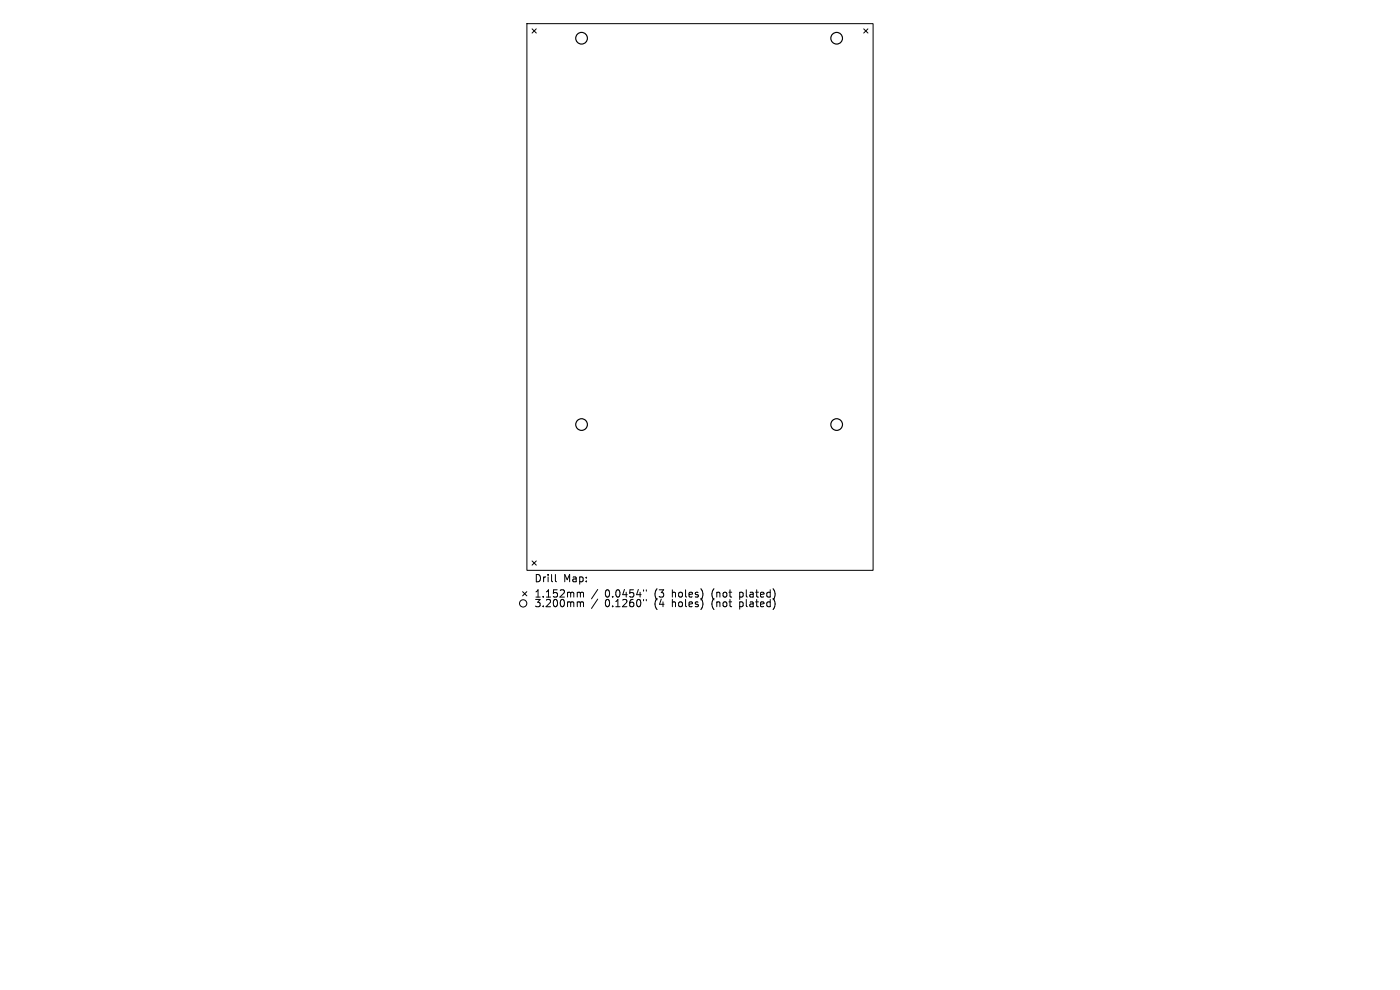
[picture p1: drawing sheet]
<svg xmlns="http://www.w3.org/2000/svg" width="297mm" height="210mm" viewBox="0 0 297 210" stroke-linecap="round" stroke-linejoin="round" font-family="sans-serif">
<defs><g id="words">
<g font-size="2.2">
<text x="113.3" y="123.7">Drill</text>
<text x="119.5" y="123.7">Map:</text>
<text x="113.3" y="127">1.152mm</text>
<text x="113.3" y="129">3.200mm</text>
<text x="128.3" y="127">0.0454&quot;</text>
<text x="128.3" y="129">0.1260&quot;</text>
<text x="139" y="127">(3</text>
<text x="139" y="129">(4</text>
<text x="142.8" y="127">holes)</text>
<text x="142.8" y="129">holes)</text>
<text x="151.3" y="127">(not</text>
<text x="151.3" y="129">(not</text>
<text x="157.4" y="127">plated)</text>
<text x="157.4" y="129">plated)</text>
</g>
</g></defs>
<g fill="none" stroke="#000" stroke-width=".21">
<path d="M111.8 5h73.4v116h-73.4zM112.9 6.1l.9 .9M113.8 6.1l-.9 .9M183.2 6.1l.9 .9M184.1 6.1l-.9 .9M112.9 119l.9 .9M113.8 119l-.9 .9M110.9 125.5l.9 .9M111.8 125.5l-.9 .9M117.8 121.9v1.3l.2 .2M122.7 125.6l.4 .2M122.7 127.7l.4 .2"/>
<path d="M123.1 125.8l.2-.2 .4 .1 .1 1M123.1 125.8v.9M123.1 127.9v.8M123.1 127.9l.2-.2h.4l.1 1M126.8 125l-1.3 2M126.8 127.1l-1.3 2M136.5 125.1v.3M136.5 127.2v.3M137.1 125.1v.3M137.1 127.2v.3"/>
<circle cx="111" cy="128" r=".77"/>
</g>
<g fill="none" stroke="#000" stroke-width=".25">
<circle cx="123.4" cy="8.1" r="1.24"/>
<circle cx="177.5" cy="8.1" r="1.24"/>
<circle cx="123.4" cy="90.1" r="1.24"/>
<circle cx="177.5" cy="90.1" r="1.24"/>
</g>
<use href="#words"/>
</svg>
